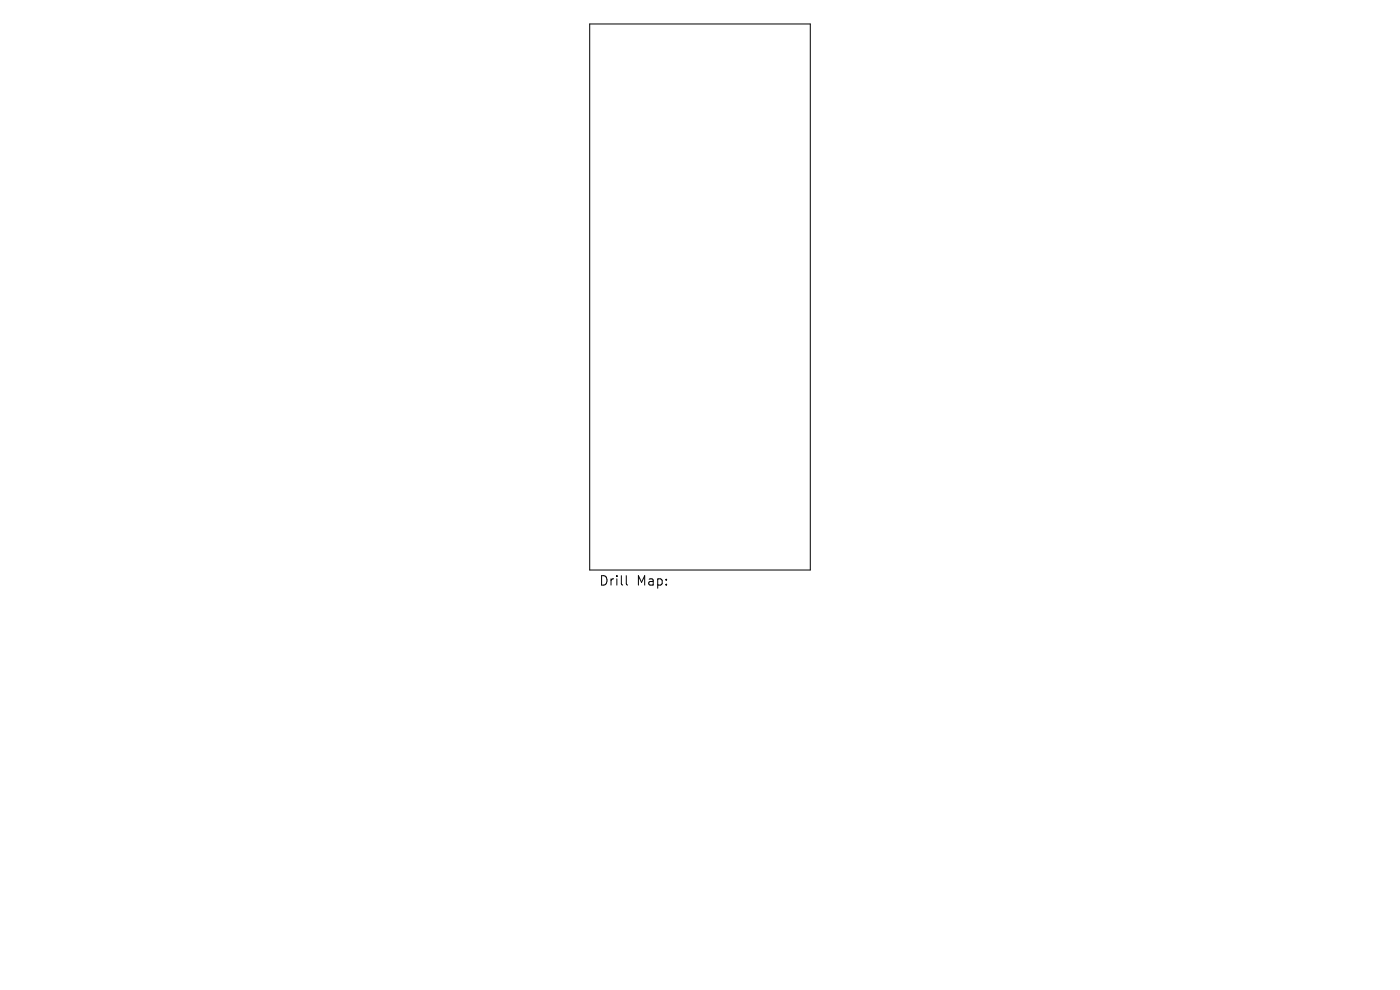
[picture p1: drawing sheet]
<svg xmlns="http://www.w3.org/2000/svg" width="297mm" height="210mm" viewBox="0 0 297 210" stroke-linecap="round" stroke-linejoin="round" font-family="sans-serif">
<defs><g id="words">
<g font-size="2.8">
<text x="127" y="124.5">Drill</text>
<text x="135" y="124.5">Map:</text>
</g>
</g></defs>
<path d="M125.1 5.1h46.8v115.8h-46.8zM132.9 122.1v1.7l.2 .3" fill="none" stroke="#000" stroke-width=".21"/>
<use href="#words"/>
</svg>
